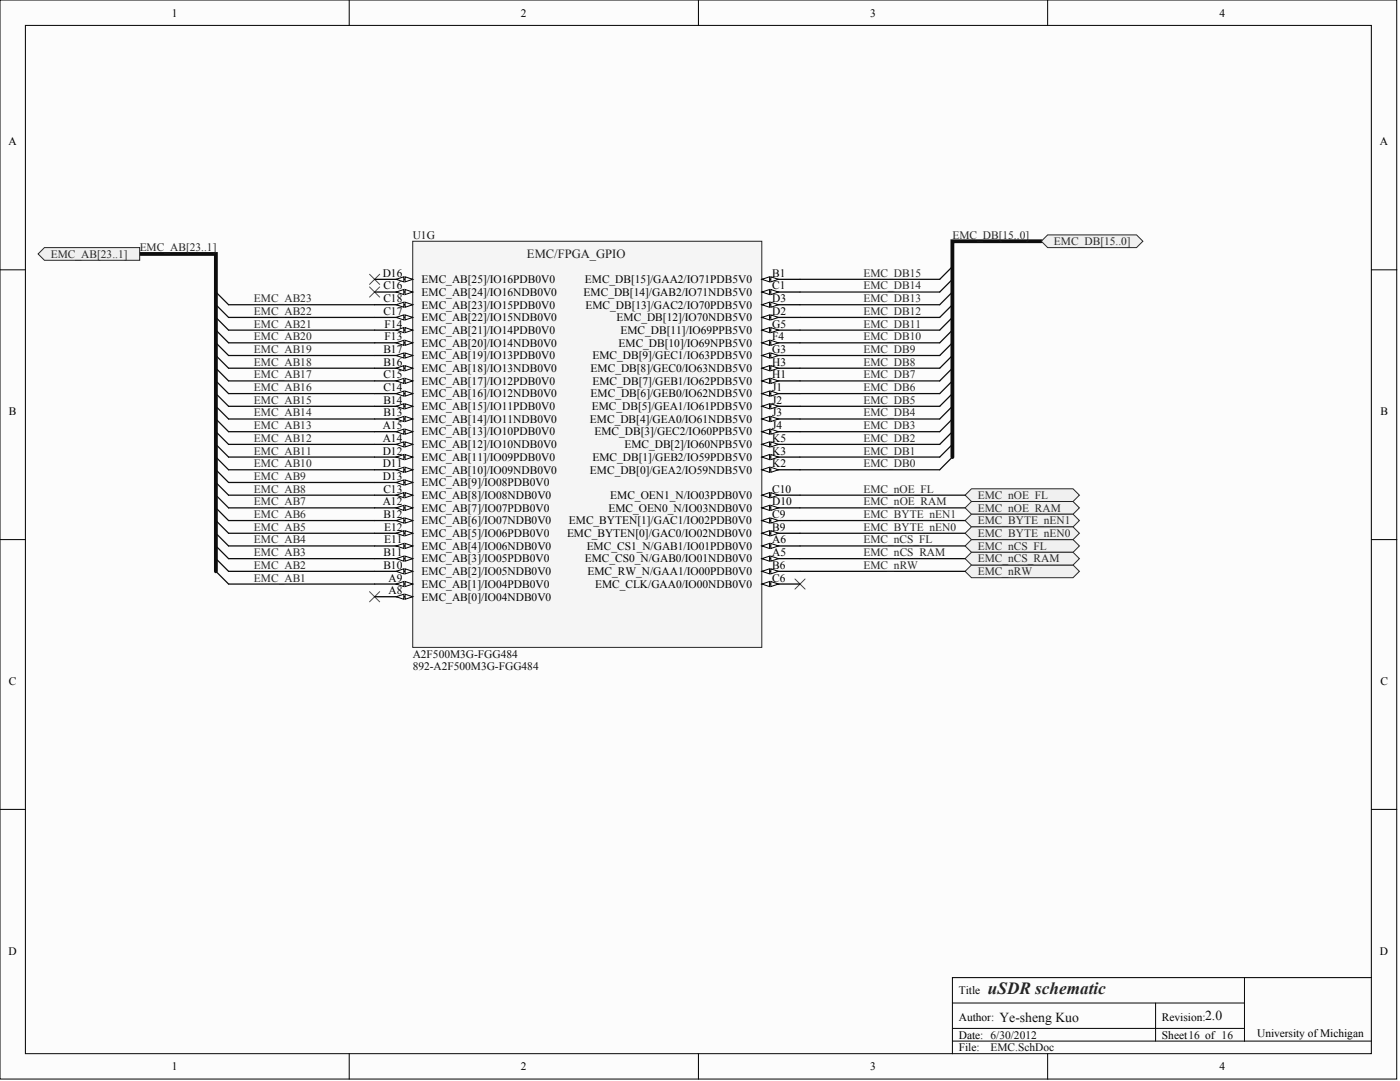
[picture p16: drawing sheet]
<svg xmlns="http://www.w3.org/2000/svg" width="466mm" height="359mm" viewBox="0 0 466 359" stroke-linecap="round" stroke-linejoin="round" font-family="sans-serif">
<defs><g id="words">
<text font-size="5.7" fill="#262626" x="328.6" y="330.6">uSDR schematic</text>
<g font-size="4.6" fill="#0e0e0e">
<text x="332.4" y="339.8">Ye-sheng Kuo</text>
<text x="400.8" y="339.3">2.0</text>
</g>
<text font-size="4.2" fill="#1c1c1c" x="175.3" y="85.7">EMC/FPGA_GPIO</text>
<g font-size="3.8">
<text x="57.1" y="5.5">1</text>
<text x="173.3" y="5.5">2</text>
<text x="289.4" y="5.5">3</text>
<text x="405.6" y="5.5">4</text>
<text x="2.8" y="48.3">A</text>
<text x="459" y="48.3">A</text>
<text x="127.3" y="92">D16</text>
<text x="140.2" y="94.2">EMC_AB[25]/IO16PDB0V0</text>
<text x="194.6" y="94.2">EMC_DB[15]/GAA2/IO71PDB5V0</text>
<text x="256.8" y="92">B1</text>
<text x="127.5" y="96.3">C16</text>
<text x="127.5" y="100.5">C18</text>
<text x="140.2" y="98.4">EMC_AB[24]/IO16NDB0V0</text>
<text x="194.1" y="98.4">EMC_DB[14]/GAB2/IO71NDB5V0</text>
<text x="256.8" y="96.3">C1</text>
<text x="256.8" y="100.5">D3</text>
<text x="127.5" y="104.7">C17</text>
<text x="140.2" y="102.6">EMC_AB[23]/IO15PDB0V0</text>
<text x="140.2" y="106.8">EMC_AB[22]/IO15NDB0V0</text>
<text x="194.8" y="102.6">EMC_DB[13]/GAC2/IO70PDB5V0</text>
<text x="205.1" y="106.8">EMC_DB[12]/IO70NDB5V0</text>
<text x="256.8" y="104.7">D2</text>
<text x="127.9" y="108.9">F14</text>
<text x="127.9" y="113.2">F13</text>
<text x="140.2" y="111">EMC_AB[21]/IO14PDB0V0</text>
<text x="206.4" y="111">EMC_DB[11]/IO69PPB5V0</text>
<text x="256.8" y="108.9">G5</text>
<text x="256.8" y="113.2">F4</text>
<text x="127.5" y="117.4">B17</text>
<text x="140.2" y="115.3">EMC_AB[20]/IO14NDB0V0</text>
<text x="140.2" y="119.5">EMC_AB[19]/IO13PDB0V0</text>
<text x="197.1" y="119.5">EMC_DB[9]/GEC1/IO63PDB5V0</text>
<text x="205.7" y="115.3">EMC_DB[10]/IO69NPB5V0</text>
<text x="256.8" y="117.4">G3</text>
<text x="127.5" y="121.6">B16</text>
<text x="127.5" y="125.8">C15</text>
<text x="140.2" y="123.7">EMC_AB[18]/IO13NDB0V0</text>
<text x="196.5" y="123.7">EMC_DB[8]/GEC0/IO63NDB5V0</text>
<text x="256.8" y="121.6">H3</text>
<text x="256.8" y="125.8">H1</text>
<text x="127.5" y="130">C14</text>
<text x="140.2" y="127.9">EMC_AB[17]/IO12PDB0V0</text>
<text x="197.1" y="127.9">EMC_DB[7]/GEB1/IO62PDB5V0</text>
<text x="256.8" y="130">J1</text>
<text x="3" y="138">B</text>
<text x="127.5" y="134.3">B14</text>
<text x="140.2" y="132.2">EMC_AB[16]/IO12NDB0V0</text>
<text x="140.2" y="136.4">EMC_AB[15]/IO11PDB0V0</text>
<text x="196.5" y="132.2">EMC_DB[6]/GEB0/IO62NDB5V0</text>
<text x="196.9" y="136.4">EMC_DB[5]/GEA1/IO61PDB5V0</text>
<text x="256.8" y="134.3">J2</text>
<text x="459.1" y="138">B</text>
<text x="127.3" y="142.7">A15</text>
<text x="127.5" y="138.5">B13</text>
<text x="140.2" y="140.6">EMC_AB[14]/IO11NDB0V0</text>
<text x="196.2" y="140.6">EMC_DB[4]/GEA0/IO61NDB5V0</text>
<text x="256.8" y="138.5">J3</text>
<text x="256.8" y="142.7">J4</text>
<text x="127.3" y="146.9">A14</text>
<text x="140.2" y="144.8">EMC_AB[13]/IO10PDB0V0</text>
<text x="140.2" y="149">EMC_AB[12]/IO10NDB0V0</text>
<text x="197.7" y="144.8">EMC_DB[3]/GEC2/IO60PPB5V0</text>
<text x="207.7" y="149">EMC_DB[2]/IO60NPB5V0</text>
<text x="256.8" y="146.9">K5</text>
<text x="127.3" y="151.2">D12</text>
<text x="127.3" y="155.4">D11</text>
<text x="140.2" y="153.3">EMC_AB[11]/IO09PDB0V0</text>
<text x="197.1" y="153.3">EMC_DB[1]/GEB2/IO59PDB5V0</text>
<text x="256.8" y="151.2">K3</text>
<text x="256.8" y="155.4">K2</text>
<text x="127.3" y="159.6">D13</text>
<text x="140.2" y="157.5">EMC_AB[10]/IO09NDB0V0</text>
<text x="140.2" y="161.7">EMC_AB[9]/IO08PDB0V0</text>
<text x="196.2" y="157.5">EMC_DB[0]/GEA2/IO59NDB5V0</text>
<text x="127.5" y="163.8">C13</text>
<text x="140.2" y="165.9">EMC_AB[8]/IO08NDB0V0</text>
<text x="203" y="165.9">EMC_OEN1_N/IO03PDB0V0</text>
<text x="256.8" y="163.8">C10</text>
<text x="127.3" y="168">A12</text>
<text x="127.5" y="172.3">B12</text>
<text x="140.2" y="170.2">EMC_AB[7]/IO07PDB0V0</text>
<text x="202.4" y="170.2">EMC_OEN0_N/IO03NDB0V0</text>
<text x="256.8" y="168">D10</text>
<text x="256.8" y="172.3">C9</text>
<text x="127.8" y="176.5">E12</text>
<text x="140.2" y="174.4">EMC_AB[6]/IO07NDB0V0</text>
<text x="140.2" y="178.6">EMC_AB[5]/IO06PDB0V0</text>
<text x="188.6" y="178.6">EMC_BYTEN[0]/GAC0/IO02NDB0V0</text>
<text x="189.2" y="174.4">EMC_BYTEN[1]/GAC1/IO02PDB0V0</text>
<text x="256.8" y="176.5">B9</text>
<text x="127.5" y="184.9">B11</text>
<text x="127.8" y="180.7">E11</text>
<text x="140.2" y="182.8">EMC_AB[4]/IO06NDB0V0</text>
<text x="195.1" y="182.8">EMC_CS1_N/GAB1/IO01PDB0V0</text>
<text x="256.8" y="180.7">A6</text>
<text x="256.8" y="184.9">A5</text>
<text x="127.5" y="189.2">B10</text>
<text x="140.2" y="187">EMC_AB[3]/IO05PDB0V0</text>
<text x="140.2" y="191.3">EMC_AB[2]/IO05NDB0V0</text>
<text x="194.5" y="187">EMC_CS0_N/GAB0/IO01NDB0V0</text>
<text x="195.4" y="191.3">EMC_RW_N/GAA1/IO00PDB0V0</text>
<text x="256.8" y="189.2">B6</text>
<text x="129.2" y="193.4">A9</text>
<text x="129.2" y="197.6">A8</text>
<text x="140.2" y="195.5">EMC_AB[1]/IO04PDB0V0</text>
<text x="197.9" y="195.5">EMC_CLK/GAA0/IO00NDB0V0</text>
<text x="256.8" y="193.4">C6</text>
<text x="140.2" y="199.7">EMC_AB[0]/IO04NDB0V0</text>
<text x="3" y="227.7">C</text>
<text x="459.1" y="227.7">C</text>
<text x="2.8" y="317.4">D</text>
<text x="459" y="317.4">D</text>
<text x="318.9" y="330.6">Title</text>
<text x="318.9" y="339.5">Author:</text>
<text x="386.5" y="339.5">Revision:</text>
<text x="318.9" y="345.4">Date: 6/30/2012</text>
<text x="386.5" y="345.4">Sheet16 of 16</text>
<text x="418.2" y="344.9">University ofMichigan</text>
<text x="318.9" y="349.6">File:</text>
<text x="57.1" y="355.9">1</text>
<text x="173.3" y="355.9">2</text>
<text x="289.4" y="355.9">3</text>
<text x="405.6" y="355.9">4</text>
</g>
<g font-size="3.8" fill="#262626">
<text x="46.5" y="83.6">EMC_AB[23..1]</text>
<text x="316.8" y="79.4">EMC_DB[15..0]</text>
<text x="350.6" y="81.5">EMC_DB[15..0]</text>
<text x="16.9" y="85.7">EMC_AB[23..1]</text>
<text x="287.2" y="92">EMC_DB15</text>
<text x="84.5" y="100.5">EMC_AB23</text>
<text x="287.2" y="100.5">EMC_DB13</text>
<text x="287.2" y="96.3">EMC_DB14</text>
<text x="84.5" y="104.7">EMC_AB22</text>
<text x="287.2" y="104.7">EMC_DB12</text>
<text x="84.5" y="113.2">EMC_AB20</text>
<text x="84.5" y="108.9">EMC_AB21</text>
<text x="287.2" y="113.2">EMC_DB10</text>
<text x="287.2" y="108.9">EMC_DB11</text>
<text x="84.5" y="117.4">EMC_AB19</text>
<text x="287.2" y="117.4">EMC_DB9</text>
<text x="84.5" y="125.8">EMC_AB17</text>
<text x="84.5" y="121.6">EMC_AB18</text>
<text x="287.2" y="125.8">EMC_DB7</text>
<text x="287.2" y="121.6">EMC_DB8</text>
<text x="84.5" y="130">EMC_AB16</text>
<text x="287.2" y="130">EMC_DB6</text>
<text x="84.5" y="134.3">EMC_AB15</text>
<text x="287.2" y="134.3">EMC_DB5</text>
<text x="84.5" y="142.7">EMC_AB13</text>
<text x="84.5" y="138.5">EMC_AB14</text>
<text x="287.2" y="142.7">EMC_DB3</text>
<text x="287.2" y="138.5">EMC_DB4</text>
<text x="84.5" y="146.9">EMC_AB12</text>
<text x="287.2" y="146.9">EMC_DB2</text>
<text x="84.5" y="155.4">EMC_AB10</text>
<text x="84.5" y="151.2">EMC_AB11</text>
<text x="287.2" y="155.4">EMC_DB0</text>
<text x="287.2" y="151.2">EMC_DB1</text>
<text x="84.5" y="159.6">EMC_AB9</text>
<text x="84.5" y="163.8">EMC_AB8</text>
<text x="287.2" y="163.8">EMC_nOE_FL</text>
<text x="325.2" y="165.9">EMC_nOE_FL</text>
<text x="84.5" y="172.3">EMC_AB6</text>
<text x="84.5" y="168">EMC_AB7</text>
<text x="287.2" y="168">EMC_nOE_RAM</text>
<text x="287.2" y="172.3">EMC_BYTE_nEN1</text>
<text x="325.2" y="170.2">EMC_nOE_RAM</text>
<text x="84.5" y="176.5">EMC_AB5</text>
<text x="287.2" y="176.5">EMC_BYTE_nEN0</text>
<text x="325.2" y="174.4">EMC_BYTE_nEN1</text>
<text x="325.2" y="178.6">EMC_BYTE_nEN0</text>
<text x="84.5" y="184.9">EMC_AB3</text>
<text x="84.5" y="180.7">EMC_AB4</text>
<text x="287.2" y="180.7">EMC_nCS_FL</text>
<text x="287.2" y="184.9">EMC_nCS_RAM</text>
<text x="325.2" y="182.8">EMC_nCS_FL</text>
<text x="84.5" y="189.2">EMC_AB2</text>
<text x="287.2" y="189.2">EMC_nRW</text>
<text x="325.2" y="191.3">EMC_nRW</text>
<text x="325.2" y="187">EMC_nCS_RAM</text>
<text x="84.5" y="193.4">EMC_AB1</text>
</g>
<g font-size="3.8" fill="#0e0e0e">
<text x="137.3" y="79.4">U1G</text>
<text x="137.3" y="218.7">A2F500M3G-FGG484</text>
<text x="137.3" y="222.9">892-A2F500M3G-FGG484</text>
<text x="329.5" y="349.6">EMC.SchDoc</text>
</g>
</g></defs>
<g fill="#fcfcfc" stroke="#000" stroke-width=".33">
<path d="M0 0h464.6v358.8h-464.6z"/>
<path d="M8.4 8.5h447.7v341.9h-447.7z"/>
</g>
<g fill="none" stroke="#000" stroke-width=".33">
<path d="M116.2 0v8.5M232.3 0v8.5M348.5 0v8.5M0 89.7h8.4M456.2 89.7h8.4M0 179.4h8.4M456.2 179.4h8.4M0 269.2h8.4M456.2 269.2h8.4M316.8 333.5h97.1M384.4 333.5v12.7M413.9 325.1h-97.1v25.3"/>
<path d="M456.2 325.1h-42.3v21.1M116.2 350.4v8.5M232.3 350.4v8.5M316.8 346.2h139.4M316.8 342h97.1M348.5 350.4v8.5"/>
</g>
<g fill="none" stroke="#0e0e0e" stroke-width=".42">
<path d="M71.8 97.1l4.2 4.2h48.6M71.8 101.3l4.2 4.3h48.6M71.8 105.6l4.2 4.2h48.6M71.8 109.8l4.2 4.2h48.6M71.8 114l4.2 4.2h48.6M71.8 118.2l4.2 4.2h48.6M71.8 139.3l4.2 4.3h48.6M71.8 135.1l4.2 4.2h48.6M71.8 130.9l4.2 4.2h48.6M71.8 126.7l4.2 4.2h48.6M71.8 122.4l4.2 4.3h48.6M71.8 156.2l4.2 4.2h48.6"/>
<path d="M71.8 152l4.2 4.2h48.6M71.8 147.8l4.2 4.2h48.6M71.8 143.6l4.2 4.2h48.6M71.8 177.3l4.2 4.3h48.6M71.8 173.1l4.2 4.2h48.6M71.8 168.9l4.2 4.2h48.6M71.8 164.7l4.2 4.2h48.6M71.8 160.4l4.2 4.3h48.6M71.8 190l4.2 4.2h48.6M71.8 185.8l4.2 4.2h48.6M71.8 181.6l4.2 4.2h48.6"/>
</g>
<path d="M46.5 84.4h25.3v105.6" fill="none" stroke="#0e0e0e" stroke-width="1.3"/>
<path d="M12.7 84.4l2.1-2.1h31.7v4.3h-31.7z" fill-rule="evenodd" fill="#f0f0f0" stroke="#262626" stroke-width=".33"/>
<g fill="none" stroke="#0e0e0e" stroke-width=".42">
<path d="M316.8 97.1l-4.2 4.2h-46.5M316.8 92.9l-4.2 4.2h-46.5M316.8 88.7l-4.2 4.2h-46.5M316.8 118.2l-4.2 4.2h-46.5M316.8 114l-4.2 4.2h-46.5M316.8 109.8l-4.2 4.2h-46.5M316.8 105.6l-4.2 4.2h-46.5M316.8 101.3l-4.2 4.3h-46.5M316.8 139.3l-4.2 4.3h-46.5M316.8 135.1l-4.2 4.2h-46.5M316.8 130.9l-4.2 4.2h-46.5M316.8 126.7l-4.2 4.2h-46.5"/>
<path d="M316.8 122.4l-4.2 4.3h-46.5M316.8 152l-4.2 4.2h-46.5M316.8 147.8l-4.2 4.2h-46.5M316.8 143.6l-4.2 4.2h-46.5"/>
</g>
<path d="M346.4 80.2h-29.6v71.8" fill="none" stroke="#0e0e0e" stroke-width="1.3"/>
<path d="M346.4 80.2l2.1-2.1h29.5l2.1 2.1-2.1 2.1h-29.5z" fill-rule="evenodd" fill="#f0f0f0" stroke="#262626" stroke-width=".33"/>
<path d="M266.1 168.9h54.9M266.1 173.1h54.9M266.1 177.3h54.9M266.1 181.6h54.9M266.1 185.8h54.9" fill="none" stroke="#0e0e0e" stroke-width=".42"/>
<path d="M321 164.7l2.1-2.1h33.8l2.1 2.1-2.1 2.1h-33.8z" fill-rule="evenodd" fill="#f0f0f0" stroke="#262626" stroke-width=".33"/>
<path d="M266.1 164.7h54.9" fill="none" stroke="#0e0e0e" stroke-width=".42"/>
<g fill="#f0f0f0" stroke="#262626" stroke-width=".33">
<path d="M321 168.9l2.1-2.1h33.8l2.1 2.1-2.1 2.1h-33.8z" fill-rule="evenodd"/>
<path d="M321 190l2.1-2.1h33.8l2.1 2.1-2.1 2.1h-33.8z" fill-rule="evenodd"/>
<path d="M321 181.6l2.1-2.2h33.8l2.1 2.2-2.1 2.1h-33.8z" fill-rule="evenodd"/>
<path d="M321 185.8l2.1-2.1h33.8l2.1 2.1-2.1 2.1h-33.8z" fill-rule="evenodd"/>
<path d="M321 173.1l2.1-2.1h33.8l2.1 2.1-2.1 2.1h-33.8z" fill-rule="evenodd"/>
<path d="M321 177.3l2.1-2.1h33.8l2.1 2.1-2.1 2.1h-33.8z" fill-rule="evenodd"/>
</g>
<path d="M266.1 190h54.9" fill="none" stroke="#0e0e0e" stroke-width=".42"/>
<path d="M122.9 91.2l3.4 3.4M122.9 95.4l3.4 3.4M126.3 91.2l-3.4 3.4M126.3 95.4l-3.4 3.4M122.9 196.8l3.4 3.3M126.3 196.8l-3.4 3.3M264.4 192.5l3.4 3.4M267.8 192.5l-3.4 3.4" fill="none" stroke="#4c4c4c" stroke-width=".33"/>
<path d="M137.3 80.2h116.1v135.1h-116.1z" fill="#f5f5f5" stroke="#262626" stroke-width=".33"/>
<path d="M124.6 92.9h12.7" fill="none" stroke="#000" stroke-width=".42"/>
<g fill="#fcfcfc" stroke="#000" stroke-width=".33">
<path d="M134.7 92l2.6 .9-2.6 .8z"/>
<path d="M131.8 92.9l2.5-.9v1.7z"/>
</g>
<path d="M124.6 97.1h12.7" fill="none" stroke="#000" stroke-width=".42"/>
<g fill="#fcfcfc" stroke="#000" stroke-width=".33">
<path d="M134.7 96.3l2.6 .8-2.6 .9z"/>
<path d="M131.8 97.1l2.5-.8v1.7z"/>
</g>
<path d="M124.6 101.3h12.7" fill="none" stroke="#000" stroke-width=".42"/>
<g fill="#fcfcfc" stroke="#000" stroke-width=".33">
<path d="M134.7 100.5l2.6 .8-2.6 .9z"/>
<path d="M131.8 101.3l2.5-.8v1.7z"/>
</g>
<path d="M124.6 105.6h12.7" fill="none" stroke="#000" stroke-width=".42"/>
<g fill="#fcfcfc" stroke="#000" stroke-width=".33">
<path d="M134.7 104.7l2.6 .9-2.6 .8z"/>
<path d="M131.8 105.6l2.5-.9v1.7z"/>
</g>
<path d="M124.6 109.8h12.7" fill="none" stroke="#000" stroke-width=".42"/>
<g fill="#fcfcfc" stroke="#000" stroke-width=".33">
<path d="M134.7 108.9l2.6 .9-2.6 .8z"/>
<path d="M131.8 109.8l2.5-.9v1.7z"/>
</g>
<path d="M124.6 114h12.7" fill="none" stroke="#000" stroke-width=".42"/>
<g fill="#fcfcfc" stroke="#000" stroke-width=".33">
<path d="M134.7 113.2l2.6 .8-2.6 .8z"/>
<path d="M131.8 114l2.5-.8v1.6z"/>
</g>
<path d="M124.6 118.2h12.7" fill="none" stroke="#000" stroke-width=".42"/>
<g fill="#fcfcfc" stroke="#000" stroke-width=".33">
<path d="M134.7 117.4l2.6 .8-2.6 .9z"/>
<path d="M131.8 118.2l2.5-.8v1.7z"/>
</g>
<path d="M124.6 122.4h12.7" fill="none" stroke="#000" stroke-width=".42"/>
<g fill="#fcfcfc" stroke="#000" stroke-width=".33">
<path d="M134.7 121.6l2.6 .8-2.6 .9z"/>
<path d="M131.8 122.4l2.5-.8v1.7z"/>
</g>
<path d="M124.6 126.7h12.7" fill="none" stroke="#000" stroke-width=".42"/>
<g fill="#fcfcfc" stroke="#000" stroke-width=".33">
<path d="M134.7 125.8l2.6 .9-2.6 .8z"/>
<path d="M131.8 126.7l2.5-.9v1.7z"/>
</g>
<path d="M124.6 130.9h12.7" fill="none" stroke="#000" stroke-width=".42"/>
<g fill="#fcfcfc" stroke="#000" stroke-width=".33">
<path d="M134.7 130l2.6 .9-2.6 .8z"/>
<path d="M131.8 130.9l2.5-.9v1.7z"/>
</g>
<path d="M124.6 135.1h12.7" fill="none" stroke="#000" stroke-width=".42"/>
<g fill="#fcfcfc" stroke="#000" stroke-width=".33">
<path d="M134.7 134.3l2.6 .8-2.6 .9z"/>
<path d="M131.8 135.1l2.5-.8v1.7z"/>
</g>
<path d="M124.6 139.3h12.7" fill="none" stroke="#000" stroke-width=".42"/>
<g fill="#fcfcfc" stroke="#000" stroke-width=".33">
<path d="M134.7 138.5l2.6 .8-2.6 .9z"/>
<path d="M131.8 139.3l2.5-.8v1.7z"/>
</g>
<path d="M124.6 143.6h12.7" fill="none" stroke="#000" stroke-width=".42"/>
<g fill="#fcfcfc" stroke="#000" stroke-width=".33">
<path d="M134.7 142.7l2.6 .9-2.6 .8z"/>
<path d="M131.8 143.6l2.5-.9v1.7z"/>
</g>
<path d="M124.6 147.8h12.7" fill="none" stroke="#000" stroke-width=".42"/>
<g fill="#fcfcfc" stroke="#000" stroke-width=".33">
<path d="M134.7 146.9l2.6 .9-2.6 .8z"/>
<path d="M131.8 147.8l2.5-.9v1.7z"/>
</g>
<path d="M124.6 152h12.7" fill="none" stroke="#000" stroke-width=".42"/>
<g fill="#fcfcfc" stroke="#000" stroke-width=".33">
<path d="M134.7 151.2l2.6 .8-2.6 .8z"/>
<path d="M131.8 152l2.5-.8v1.6z"/>
</g>
<path d="M124.6 156.2h12.7" fill="none" stroke="#000" stroke-width=".42"/>
<g fill="#fcfcfc" stroke="#000" stroke-width=".33">
<path d="M134.7 155.4l2.6 .8-2.6 .9z"/>
<path d="M131.8 156.2l2.5-.8v1.7z"/>
</g>
<path d="M124.6 160.4h12.7" fill="none" stroke="#000" stroke-width=".42"/>
<g fill="#fcfcfc" stroke="#000" stroke-width=".33">
<path d="M134.7 159.6l2.6 .8-2.6 .9z"/>
<path d="M131.8 160.4l2.5-.8v1.7z"/>
</g>
<path d="M124.6 164.7h12.7" fill="none" stroke="#000" stroke-width=".42"/>
<g fill="#fcfcfc" stroke="#000" stroke-width=".33">
<path d="M134.7 163.8l2.6 .9-2.6 .8z"/>
<path d="M131.8 164.7l2.5-.9v1.7z"/>
</g>
<path d="M124.6 168.9h12.7" fill="none" stroke="#000" stroke-width=".42"/>
<g fill="#fcfcfc" stroke="#000" stroke-width=".33">
<path d="M134.7 168l2.6 .9-2.6 .8z"/>
<path d="M131.8 168.9l2.5-.9v1.7z"/>
</g>
<path d="M124.6 173.1h12.7" fill="none" stroke="#000" stroke-width=".42"/>
<g fill="#fcfcfc" stroke="#000" stroke-width=".33">
<path d="M134.7 172.3l2.6 .8-2.6 .9z"/>
<path d="M131.8 173.1l2.5-.8v1.7z"/>
</g>
<path d="M124.6 177.3h12.7" fill="none" stroke="#000" stroke-width=".42"/>
<g fill="#fcfcfc" stroke="#000" stroke-width=".33">
<path d="M134.7 176.5l2.6 .8-2.6 .9z"/>
<path d="M131.8 177.3l2.5-.8v1.7z"/>
</g>
<path d="M124.6 181.6h12.7" fill="none" stroke="#000" stroke-width=".42"/>
<g fill="#fcfcfc" stroke="#000" stroke-width=".33">
<path d="M134.7 180.7l2.6 .9-2.6 .8z"/>
<path d="M131.8 181.6l2.5-.9v1.7z"/>
</g>
<path d="M124.6 185.8h12.7" fill="none" stroke="#000" stroke-width=".42"/>
<g fill="#fcfcfc" stroke="#000" stroke-width=".33">
<path d="M134.7 184.9l2.6 .9-2.6 .8z"/>
<path d="M131.8 185.8l2.5-.9v1.7z"/>
</g>
<path d="M124.6 190h12.7" fill="none" stroke="#000" stroke-width=".42"/>
<g fill="#fcfcfc" stroke="#000" stroke-width=".33">
<path d="M134.7 189.2l2.6 .8-2.6 .8z"/>
<path d="M131.8 190l2.5-.8v1.6z"/>
</g>
<path d="M124.6 194.2h12.7" fill="none" stroke="#000" stroke-width=".42"/>
<g fill="#fcfcfc" stroke="#000" stroke-width=".33">
<path d="M134.7 193.4l2.6 .8-2.6 .9z"/>
<path d="M131.8 194.2l2.5-.8v1.7z"/>
</g>
<path d="M124.6 198.4h12.7" fill="none" stroke="#000" stroke-width=".42"/>
<g fill="#fcfcfc" stroke="#000" stroke-width=".33">
<path d="M134.7 197.6l2.6 .8-2.6 .9z"/>
<path d="M131.8 198.4l2.5-.8v1.7z"/>
</g>
<path d="M253.4 92.9h12.7" fill="none" stroke="#000" stroke-width=".42"/>
<g fill="#fcfcfc" stroke="#000" stroke-width=".33">
<path d="M253.4 92.9l2.6-.9v1.7z"/>
<path d="M256.4 92l2.5 .9-2.5 .8z"/>
</g>
<path d="M253.4 97.1h12.7" fill="none" stroke="#000" stroke-width=".42"/>
<g fill="#fcfcfc" stroke="#000" stroke-width=".33">
<path d="M253.4 97.1l2.6-.8v1.7z"/>
<path d="M256.4 96.3l2.5 .8-2.5 .9z"/>
</g>
<path d="M253.4 101.3h12.7" fill="none" stroke="#000" stroke-width=".42"/>
<g fill="#fcfcfc" stroke="#000" stroke-width=".33">
<path d="M253.4 101.3l2.6-.8v1.7z"/>
<path d="M256.4 100.5l2.5 .8-2.5 .9z"/>
</g>
<path d="M253.4 105.6h12.7" fill="none" stroke="#000" stroke-width=".42"/>
<g fill="#fcfcfc" stroke="#000" stroke-width=".33">
<path d="M253.4 105.6l2.6-.9v1.7z"/>
<path d="M256.4 104.7l2.5 .9-2.5 .8z"/>
</g>
<path d="M253.4 109.8h12.7" fill="none" stroke="#000" stroke-width=".42"/>
<g fill="#fcfcfc" stroke="#000" stroke-width=".33">
<path d="M253.4 109.8l2.6-.9v1.7z"/>
<path d="M256.4 108.9l2.5 .9-2.5 .8z"/>
</g>
<path d="M253.4 114h12.7" fill="none" stroke="#000" stroke-width=".42"/>
<g fill="#fcfcfc" stroke="#000" stroke-width=".33">
<path d="M253.4 114l2.6-.8v1.6z"/>
<path d="M256.4 113.2l2.5 .8-2.5 .8z"/>
</g>
<path d="M253.4 118.2h12.7" fill="none" stroke="#000" stroke-width=".42"/>
<g fill="#fcfcfc" stroke="#000" stroke-width=".33">
<path d="M253.4 118.2l2.6-.8v1.7z"/>
<path d="M256.4 117.4l2.5 .8-2.5 .9z"/>
</g>
<path d="M253.4 122.4h12.7" fill="none" stroke="#000" stroke-width=".42"/>
<g fill="#fcfcfc" stroke="#000" stroke-width=".33">
<path d="M253.4 122.4l2.6-.8v1.7z"/>
<path d="M256.4 121.6l2.5 .8-2.5 .9z"/>
</g>
<path d="M253.4 126.7h12.7" fill="none" stroke="#000" stroke-width=".42"/>
<g fill="#fcfcfc" stroke="#000" stroke-width=".33">
<path d="M253.4 126.7l2.6-.9v1.7z"/>
<path d="M256.4 125.8l2.5 .9-2.5 .8z"/>
</g>
<path d="M253.4 130.9h12.7" fill="none" stroke="#000" stroke-width=".42"/>
<g fill="#fcfcfc" stroke="#000" stroke-width=".33">
<path d="M253.4 130.9l2.6-.9v1.7z"/>
<path d="M256.4 130l2.5 .9-2.5 .8z"/>
</g>
<path d="M253.4 135.1h12.7" fill="none" stroke="#000" stroke-width=".42"/>
<g fill="#fcfcfc" stroke="#000" stroke-width=".33">
<path d="M253.4 135.1l2.6-.8v1.7z"/>
<path d="M256.4 134.3l2.5 .8-2.5 .9z"/>
</g>
<path d="M253.4 139.3h12.7" fill="none" stroke="#000" stroke-width=".42"/>
<g fill="#fcfcfc" stroke="#000" stroke-width=".33">
<path d="M253.4 139.3l2.6-.8v1.7z"/>
<path d="M256.4 138.5l2.5 .8-2.5 .9z"/>
</g>
<path d="M253.4 143.6h12.7" fill="none" stroke="#000" stroke-width=".42"/>
<g fill="#fcfcfc" stroke="#000" stroke-width=".33">
<path d="M253.4 143.6l2.6-.9v1.7z"/>
<path d="M256.4 142.7l2.5 .9-2.5 .8z"/>
</g>
<path d="M253.4 147.8h12.7" fill="none" stroke="#000" stroke-width=".42"/>
<g fill="#fcfcfc" stroke="#000" stroke-width=".33">
<path d="M253.4 147.8l2.6-.9v1.7z"/>
<path d="M256.4 146.9l2.5 .9-2.5 .8z"/>
</g>
<path d="M253.4 152h12.7" fill="none" stroke="#000" stroke-width=".42"/>
<g fill="#fcfcfc" stroke="#000" stroke-width=".33">
<path d="M253.4 152l2.6-.8v1.6z"/>
<path d="M256.4 151.2l2.5 .8-2.5 .8z"/>
</g>
<path d="M253.4 156.2h12.7" fill="none" stroke="#000" stroke-width=".42"/>
<g fill="#fcfcfc" stroke="#000" stroke-width=".33">
<path d="M253.4 156.2l2.6-.8v1.7z"/>
<path d="M256.4 155.4l2.5 .8-2.5 .9z"/>
</g>
<path d="M253.4 164.7h12.7" fill="none" stroke="#000" stroke-width=".42"/>
<g fill="#fcfcfc" stroke="#000" stroke-width=".33">
<path d="M253.4 164.7l2.6-.9v1.7z"/>
<path d="M256.4 163.8l2.5 .9-2.5 .8z"/>
</g>
<path d="M253.4 168.9h12.7" fill="none" stroke="#000" stroke-width=".42"/>
<g fill="#fcfcfc" stroke="#000" stroke-width=".33">
<path d="M253.4 168.9l2.6-.9v1.7z"/>
<path d="M256.4 168l2.5 .9-2.5 .8z"/>
</g>
<path d="M253.4 173.1h12.7" fill="none" stroke="#000" stroke-width=".42"/>
<g fill="#fcfcfc" stroke="#000" stroke-width=".33">
<path d="M253.4 173.1l2.6-.8v1.7z"/>
<path d="M256.4 172.3l2.5 .8-2.5 .9z"/>
</g>
<path d="M253.4 177.3h12.7" fill="none" stroke="#000" stroke-width=".42"/>
<g fill="#fcfcfc" stroke="#000" stroke-width=".33">
<path d="M253.4 177.3l2.6-.8v1.7z"/>
<path d="M256.4 176.5l2.5 .8-2.5 .9z"/>
</g>
<path d="M253.4 181.6h12.7" fill="none" stroke="#000" stroke-width=".42"/>
<g fill="#fcfcfc" stroke="#000" stroke-width=".33">
<path d="M253.4 181.6l2.6-.9v1.7z"/>
<path d="M256.4 180.7l2.5 .9-2.5 .8z"/>
</g>
<path d="M253.4 185.8h12.7" fill="none" stroke="#000" stroke-width=".42"/>
<g fill="#fcfcfc" stroke="#000" stroke-width=".33">
<path d="M253.4 185.8l2.6-.9v1.7z"/>
<path d="M256.4 184.9l2.5 .9-2.5 .8z"/>
</g>
<path d="M253.4 190h12.7" fill="none" stroke="#000" stroke-width=".42"/>
<g fill="#fcfcfc" stroke="#000" stroke-width=".33">
<path d="M253.4 190l2.6-.8v1.6z"/>
<path d="M256.4 189.2l2.5 .8-2.5 .8z"/>
</g>
<path d="M253.4 194.2h12.7" fill="none" stroke="#000" stroke-width=".42"/>
<g fill="#fcfcfc" stroke="#000" stroke-width=".33">
<path d="M253.4 194.2l2.6-.8v1.7z"/>
<path d="M256.4 193.4l2.5 .8-2.5 .9z"/>
</g>
<use href="#words"/>
</svg>
